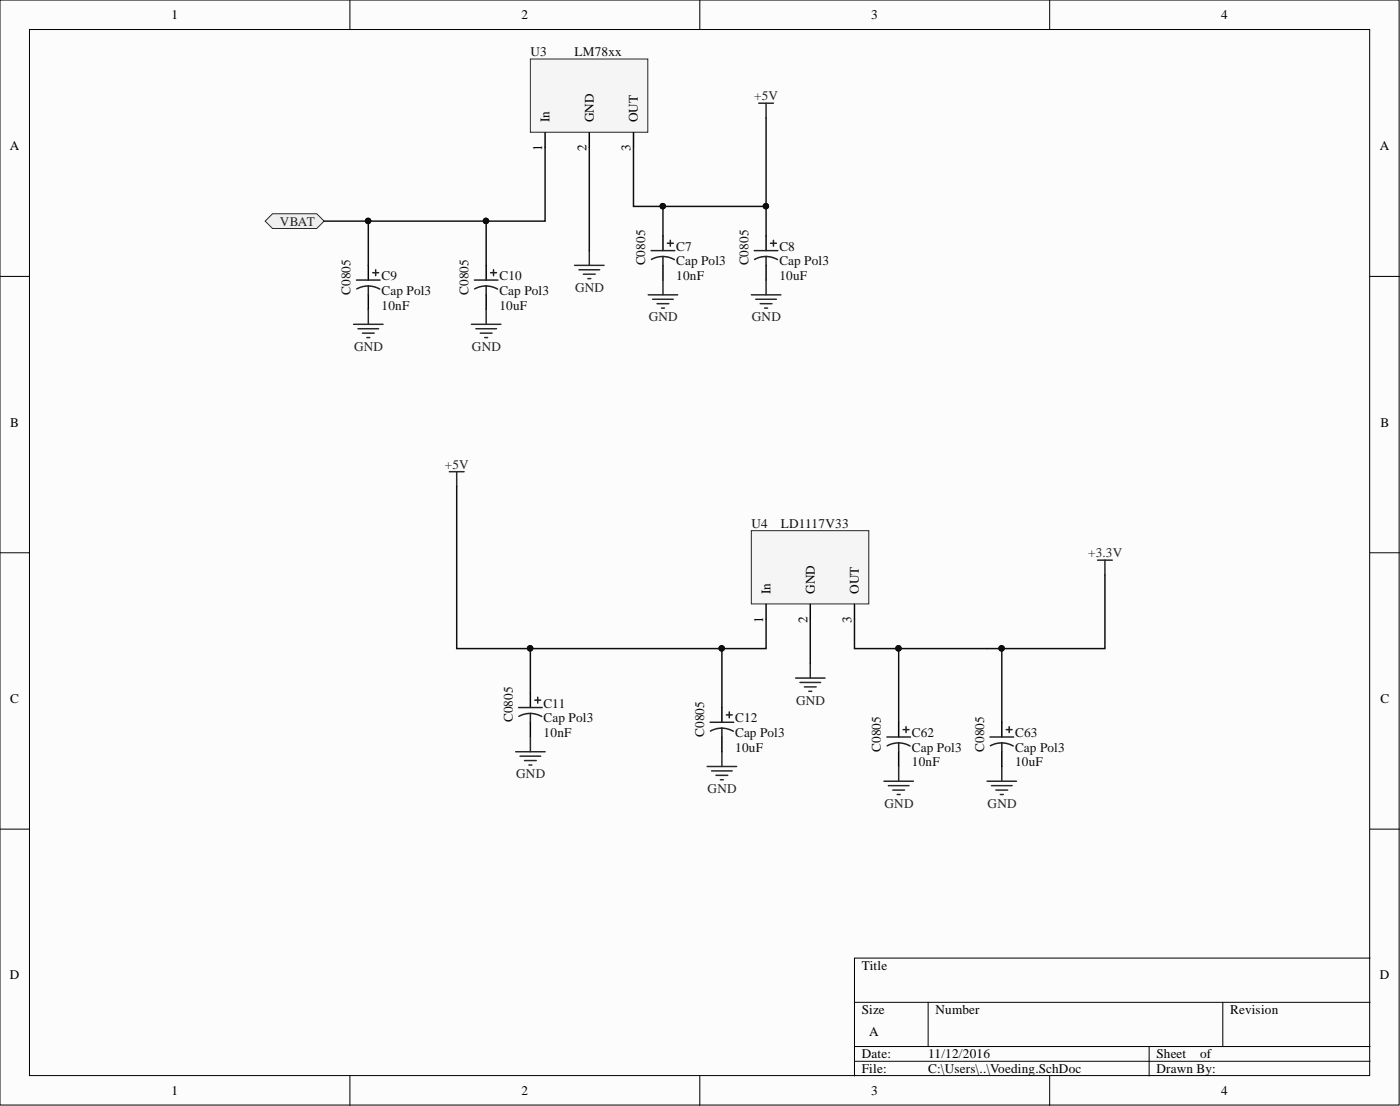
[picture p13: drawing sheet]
<svg xmlns="http://www.w3.org/2000/svg" width="241mm" height="190mm" viewBox="0 0 241 190" stroke-linecap="round" stroke-linejoin="round" font-family="sans-serif">
<defs><g id="words">
<g font-size="2.3">
<text x="29.5" y="3.3">1</text>
<text x="89.9" y="3.3">2</text>
<text x="150.2" y="3.3">3</text>
<text x="210.5" y="3.3">4</text>
<text x="94.7" y="21.1" transform="rotate(-90 94.7 21.1)">In</text>
<text x="102.3" y="21.1" transform="rotate(-90 102.3 21.1)">GND</text>
<text x="109.9" y="21.1" transform="rotate(-90 109.9 21.1)">OUT</text>
<text x="1.7" y="25.8">A</text>
<text x="93.4" y="26.1" transform="rotate(-90 93.4 26.1)">1</text>
<text x="101.1" y="26.1" transform="rotate(-90 101.1 26.1)">2</text>
<text x="108.7" y="26.1" transform="rotate(-90 108.7 26.1)">3</text>
<text x="237.8" y="25.8">A</text>
<text x="1.8" y="73.5">B</text>
<text x="237.9" y="73.5">B</text>
<text x="131.5" y="107.3" transform="rotate(-90 131.5 107.3)">1</text>
<text x="132.8" y="102.3" transform="rotate(-90 132.8 102.3)">In</text>
<text x="139.1" y="107.3" transform="rotate(-90 139.1 107.3)">2</text>
<text x="140.4" y="102.3" transform="rotate(-90 140.4 102.3)">GND</text>
<text x="146.8" y="107.3" transform="rotate(-90 146.8 107.3)">3</text>
<text x="148" y="102.3" transform="rotate(-90 148 102.3)">OUT</text>
<text x="1.8" y="121">C</text>
<text x="237.9" y="121">C</text>
<text x="148.5" y="167.1">Title</text>
<text x="1.7" y="168.7">D</text>
<text x="237.8" y="168.7">D</text>
<text x="148.5" y="174.7">Size</text>
<text x="149.8" y="178.5">A</text>
<text x="161.2" y="174.7">Number</text>
<text x="212" y="174.7">Revision</text>
<text x="148.5" y="182.3">Date:</text>
<text x="148.5" y="184.8">File:</text>
<text x="160" y="182.3">11/12/2016</text>
<text x="160" y="184.8">C:\Users\..\Voeding.SchDoc</text>
<text x="199.3" y="182.3">Sheet</text>
<text x="199.3" y="184.8">Drawn By:</text>
<text x="206.9" y="182.3">of</text>
<text x="29.5" y="188.6">1</text>
<text x="89.9" y="188.6">2</text>
<text x="150.2" y="188.6">3</text>
<text x="210.5" y="188.6">4</text>
</g>
<g font-size="2.3" fill="#0e0e0e">
<text x="91.4" y="9.7">U3</text>
<text x="99" y="9.7">LM78xx</text>
<text x="111.2" y="45.7" transform="rotate(-90 111.2 45.7)">C0805</text>
<text x="116.6" y="43.2">C7</text>
<text x="116.6" y="45.7">Cap Pol3</text>
<text x="129" y="45.7" transform="rotate(-90 129 45.7)">C0805</text>
<text x="134.3" y="43.2">C8</text>
<text x="134.3" y="45.7">Cap Pol3</text>
<text x="60.4" y="50.8" transform="rotate(-90 60.4 50.8)">C0805</text>
<text x="65.8" y="53.3">10nF</text>
<text x="65.8" y="48.2">C9</text>
<text x="65.8" y="50.8">Cap Pol3</text>
<text x="80.7" y="50.8" transform="rotate(-90 80.7 50.8)">C0805</text>
<text x="86.1" y="53.3">10uF</text>
<text x="86.1" y="48.2">C10</text>
<text x="86.1" y="50.8">Cap Pol3</text>
<text x="116.6" y="48.2">10nF</text>
<text x="134.3" y="48.2">10uF</text>
<text x="129.5" y="90.9">U4</text>
<text x="134.6" y="90.9">LD1117V33</text>
<text x="88.4" y="124.4" transform="rotate(-90 88.4 124.4)">C0805</text>
<text x="93.7" y="121.9">C11</text>
<text x="93.7" y="124.4">Cap Pol3</text>
<text x="126.7" y="124.4">C12</text>
<text x="93.7" y="126.9">10nF</text>
<text x="121.4" y="126.9" transform="rotate(-90 121.4 126.9)">C0805</text>
<text x="126.7" y="129.5">10uF</text>
<text x="126.7" y="126.9">Cap Pol3</text>
<text x="151.8" y="129.5" transform="rotate(-90 151.8 129.5)">C0805</text>
<text x="157.2" y="126.9">C62</text>
<text x="157.2" y="129.5">Cap Pol3</text>
<text x="169.6" y="129.5" transform="rotate(-90 169.6 129.5)">C0805</text>
<text x="175" y="126.9">C63</text>
<text x="175" y="129.5">Cap Pol3</text>
<text x="157.2" y="132">10nF</text>
<text x="175" y="132">10uF</text>
</g>
<g font-size="2.3" fill="#262626">
<text x="130" y="17.3">+5V</text>
<text x="48.2" y="38.8">VBAT</text>
<text x="99.1" y="50.3">GND</text>
<text x="111.8" y="55.4">GND</text>
<text x="129.6" y="55.4">GND</text>
<text x="61" y="60.4">GND</text>
<text x="81.3" y="60.4">GND</text>
<text x="76.7" y="80.7">+5V</text>
<text x="187.6" y="96">+3.3V</text>
<text x="137.2" y="121.4">GND</text>
<text x="89" y="134.1">GND</text>
<text x="122" y="136.6">GND</text>
<text x="152.4" y="139.1">GND</text>
<text x="170.2" y="139.1">GND</text>
</g>
</g></defs>
<g fill="#fcfcfc" stroke="#000" stroke-width=".17">
<path d="M0 0h241.2v190.3h-241.2z"/>
<path d="M5.1 5.1h231v180.2h-231z"/>
</g>
<g fill="none" stroke="#000" stroke-width=".17">
<path d="M60.3 0v5.1M120.6 0v5.1M180.9 0v5.1M0 47.6h5.1M236.1 47.6h5.1M0 95.2h5.1M236.1 95.2h5.1M0 142.8h5.1M236.1 142.8h5.1M147.3 172.6h88.8M160 172.6v7.7M210.8 172.6v7.7"/>
<path d="M236.1 165h-88.8v20.3M60.3 185.3v5.1M120.6 185.3v5.1M147.3 180.3h88.8M147.3 182.8h88.8M180.9 185.3v5.1M198.1 180.3v5"/>
</g>
<path d="M129.5 91.4h20.2v12.6h-20.2z" fill="#f5f5f5" stroke="#262626" stroke-width=".17"/>
<path d="M132 104.1v2.5M139.7 104.1v2.5M147.3 104.1v2.5" fill="none" stroke="#000" stroke-width=".25"/>
<g fill="none" stroke="#262626" stroke-width=".25">
<path d="M189.2 96.5h2.5M190.4 96.5v2.5M137.1 116.8h5.1M137.9 117.6h3.5M138.6 118.3h2.1M139.4 119.1h.5M139.7 114.3v2.5M121.9 132h5.1M122.6 132.8h3.6M123.4 133.5h2M124.2 134.3h.5M124.4 129.5v2.5"/>
<path d="M170.1 134.6h5.1M170.9 135.3h3.5M171.7 136.1h2M172.4 136.8h.5M172.7 132v2.6"/>
</g>
<path d="M45.7 38.1l1.3-1.3h7.6l1.3 1.3-1.3 1.3h-7.6z" fill-rule="evenodd" fill="#f0f0f0" stroke="#262626" stroke-width=".17"/>
<path d="M91.4 10.2h20.3v12.6h-20.3z" fill="#f5f5f5" stroke="#262626" stroke-width=".17"/>
<g fill="none" stroke="#000" stroke-width=".25">
<path d="M94 22.9v2.5M101.6 22.9v2.5M109.2 22.9v2.5M63.5 45.7v2.5M63.5 50.8v2.5M83.8 45.7v2.5M83.8 50.8v2.5M114.3 40.6v2.6M114.3 45.7v2.5M132 40.6v2.6M132 45.7v2.5M91.4 119.3v2.6"/>
<path d="M91.4 124.4v2.5M124.4 121.9v2.5M124.4 126.9v2.6M154.9 124.4v2.5M154.9 129.5v2.5M172.7 124.4v2.5M172.7 129.5v2.5"/>
</g>
<g fill="none" stroke="#262626" stroke-width=".25">
<path d="M130.8 17.8h2.5M132 17.8v2.5M60.9 55.9h5.1M61.7 56.6h3.6M62.5 57.4h2M63.2 58.1h.5M63.5 53.3v2.6M81.3 55.9h5M82 56.6h3.6M82.8 57.4h2M83.5 58.1h.5M83.8 53.3v2.6"/>
<path d="M99 45.7h5.1M99.8 46.5h3.5M100.6 47.2h2M101.3 48h.5M101.6 43.2v2.5M111.7 50.8h5.1M112.5 51.5h3.5M113.2 52.3h2.1M114 53.1h.5M114.3 48.2v2.6M129.5 50.8h5.1M130.3 51.5h3.5"/>
<path d="M131 52.3h2.1M131.8 53.1h.5M132 48.2v2.6M77.4 81.2h2.6M78.7 81.2v2.6M88.9 129.5h5.1M89.6 130.2h3.6M90.4 131h2M91.2 131.8h.5M91.4 126.9v2.6M152.4 134.6h5M153.1 135.3h3.6"/>
<path d="M153.9 136.1h2M154.6 136.8h.5M154.9 132v2.6"/>
</g>
<g fill="none" stroke="#1c1c1c" stroke-width=".25">
<path d="M61.4 48.2h4.1M63.5 49.3l1.2 .2 .7 .3M63.5 49.3h-.8l-1.2 .5M63.5 49.3v1.5M64.2 47h1.1M64.8 46.5v1M81.8 48.2h4M83.8 49.3l1.2 .2 .8 .3M83.8 49.3h-.8l-1.2 .5M83.8 49.3v1.5M84.6 47h1M85.1 46.5v1"/>
<path d="M112.2 43.2h4.1M114.3 44.2l1.2 .2 .7 .3M114.3 44.2l-.9 .1-1.1 .4M114.3 44.2v1.5M115 41.9h1M115.5 41.4v1M130 43.2h4.1M132 44.2l1.3 .2 .7 .3M132 44.2l-.8 .1-1.1 .4M132 44.2v1.5M132.8 41.9h1M133.3 41.4v1"/>
<path d="M89.4 121.9h4M91.4 122.9l1.2 .2 .8 .3M91.4 122.9l-1.2 .2-.8 .3M91.4 122.9v1.5M92.2 120.6h1M92.7 120.1v1M122.4 124.4h4.1M124.4 125.4l1.2 .2 .8 .4M124.4 125.4l-.8 .1-1.2 .4M124.4 125.4v1.5M125.2 123.1h1M125.7 122.6v1"/>
<path d="M152.9 126.9h4M154.9 128l1.2 .2 .8 .3M154.9 128h-.8l-1.2 .5M154.9 128v1.5M155.7 125.7h1M156.2 125.2v1M170.6 126.9h4.1M172.7 128l1.2 .2 .7 .3M172.7 128h-.9l-1.1 .5M172.7 128v1.5M173.4 125.7h1M173.9 125.2v1"/>
</g>
<g fill="none" stroke="#0e0e0e" stroke-width=".25">
<path d="M63.5 38.1v7.6M83.8 38.1v7.6M94 25.4v12.7h-38.1M101.6 25.4v17.8M114.3 35.5v5.1M132 20.3v15.2h-22.8v-10.1M132 35.5v5.1M78.7 83.8v27.9h53.3v-5.1M190.4 99v12.7h-17.7M91.4 111.7v7.6M124.4 111.7v10.2M139.7 106.6v7.7"/>
<path d="M147.3 106.6v5.1h25.4v12.7M154.9 111.7v12.7"/>
</g>
<g fill="#0e0e0e" stroke="#0e0e0e" stroke-width=".17">
<circle cx="63.4" cy="38.1" r=".47"/>
<circle cx="83.8" cy="38.1" r=".47"/>
<circle cx="124.4" cy="111.7" r=".47"/>
<circle cx="91.4" cy="111.7" r=".47"/>
<circle cx="114.2" cy="35.5" r=".47"/>
<circle cx="132" cy="35.5" r=".47"/>
<circle cx="154.9" cy="111.7" r=".47"/>
<circle cx="172.6" cy="111.7" r=".47"/>
</g>
<use href="#words"/>
</svg>
